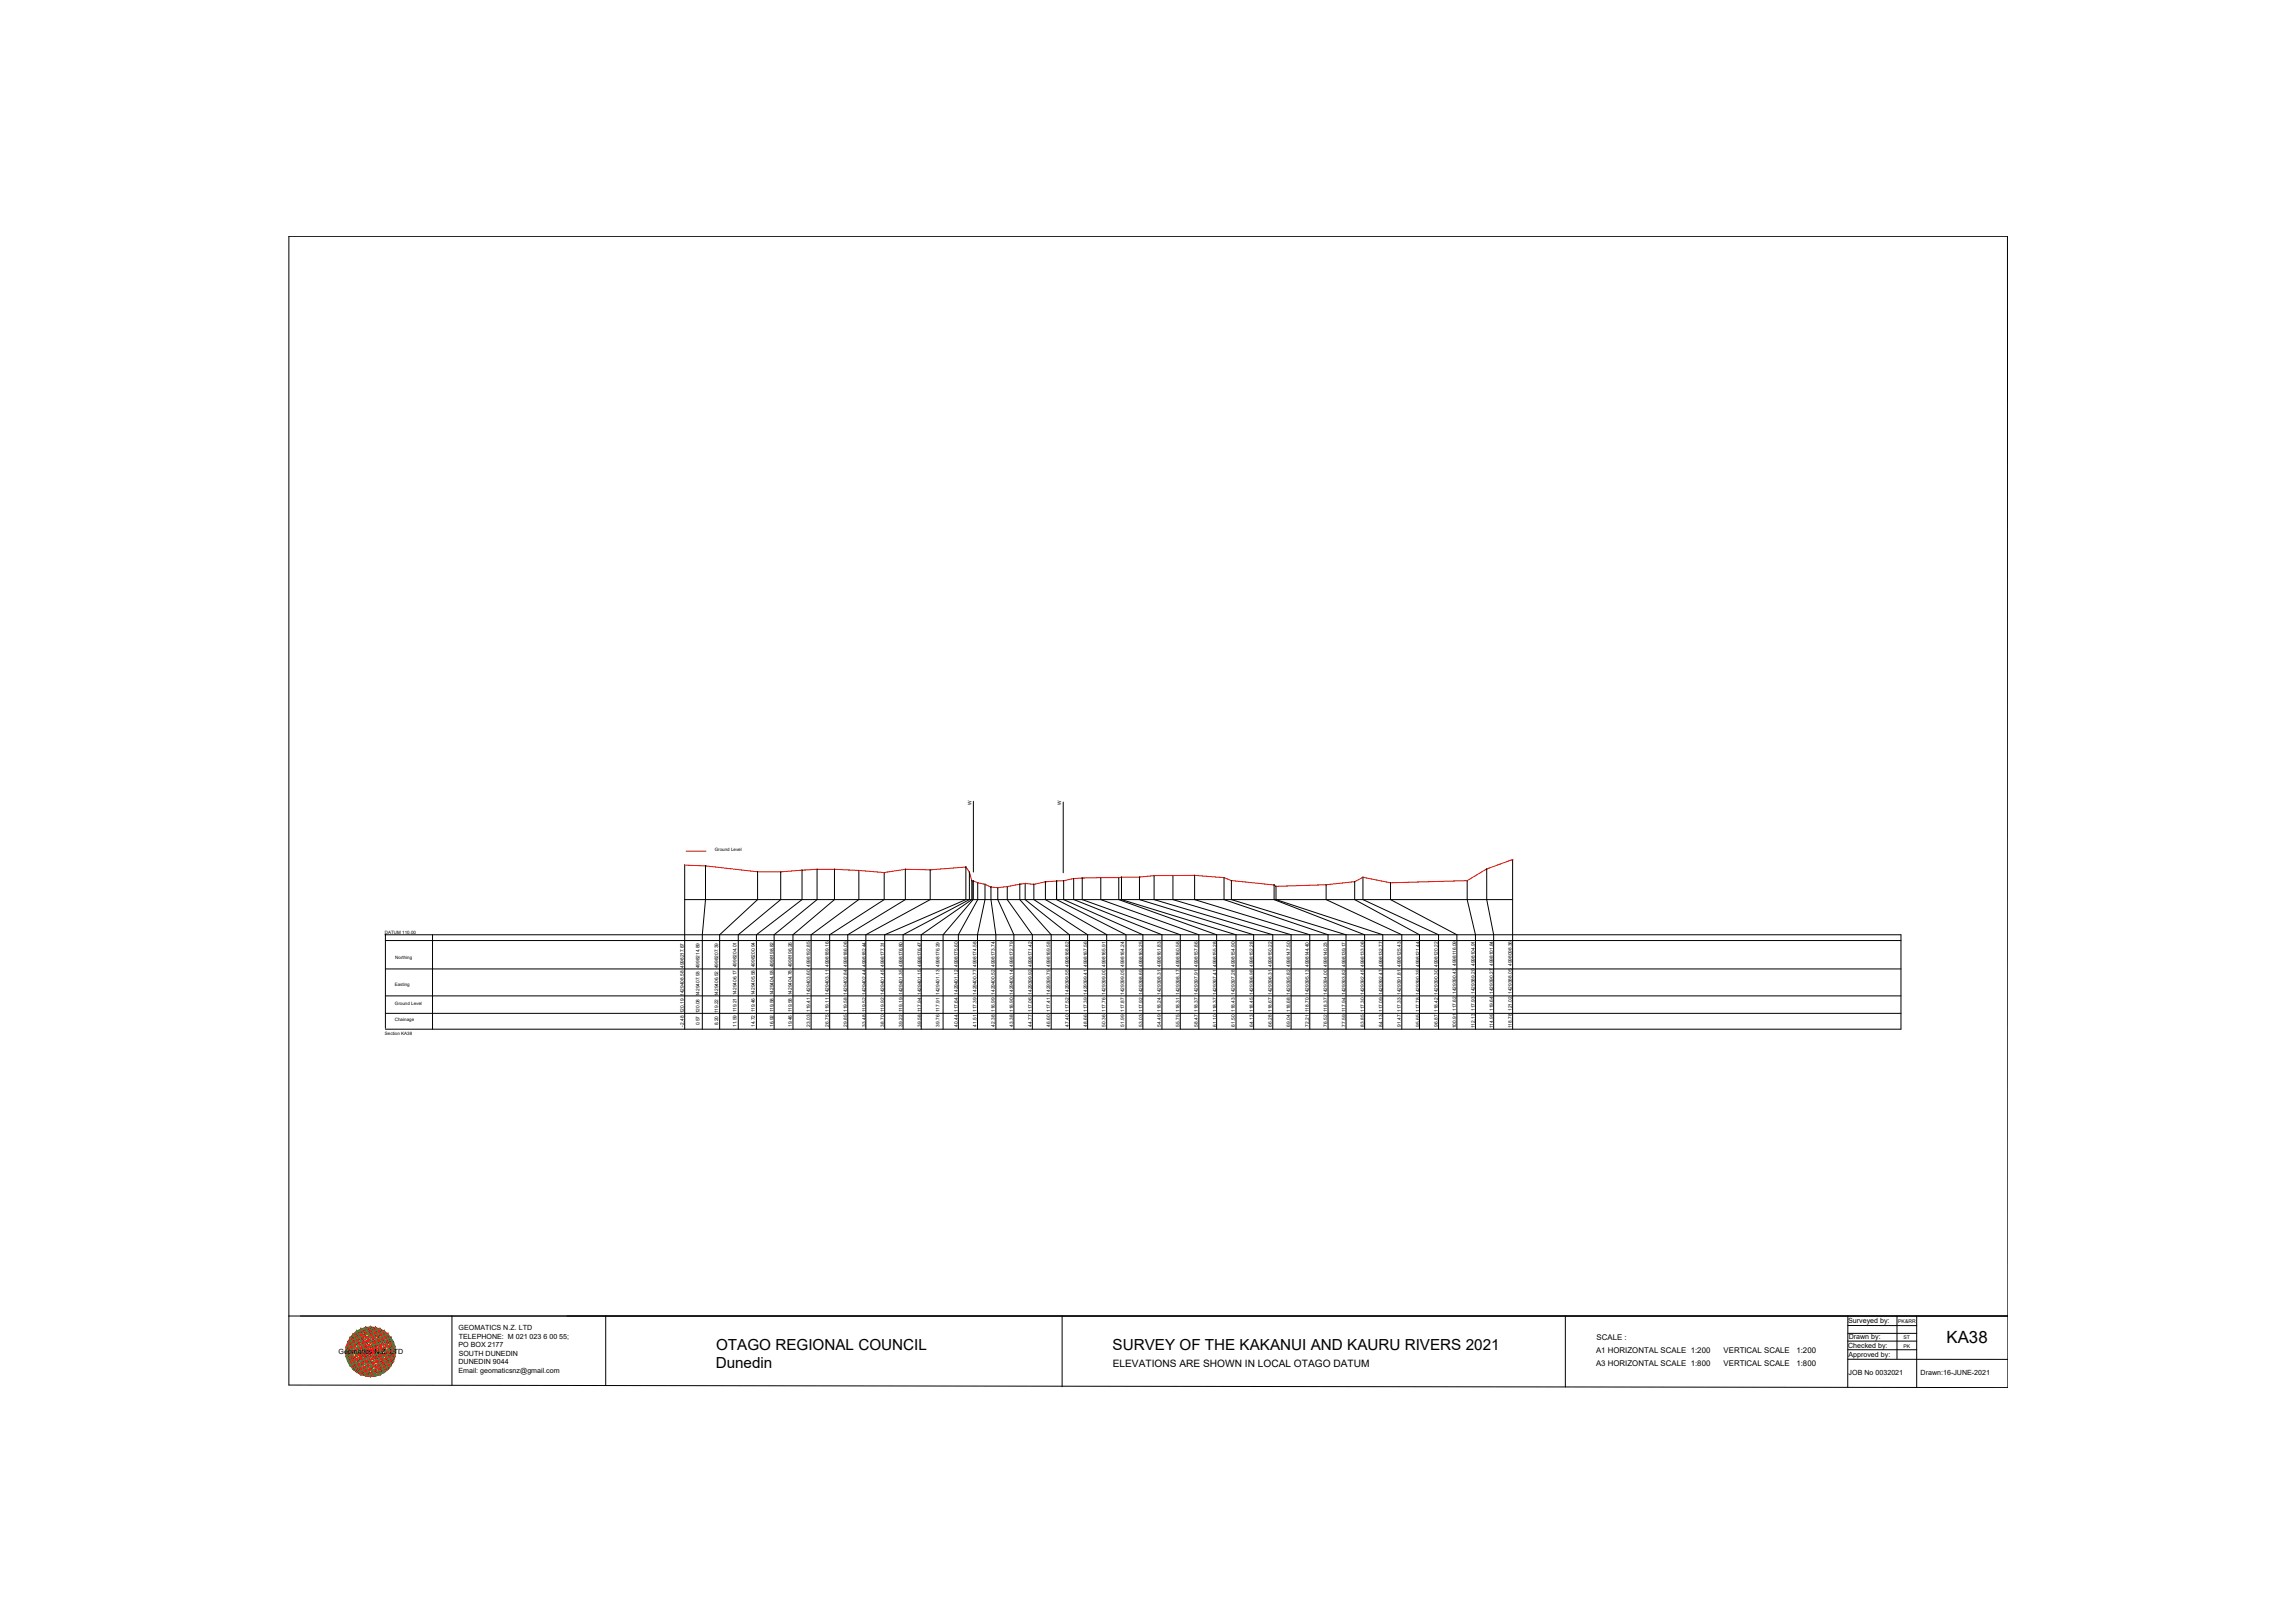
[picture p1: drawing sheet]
<svg xmlns="http://www.w3.org/2000/svg" width="420mm" height="297mm" viewBox="0 0 420 297" stroke-linecap="round" stroke-linejoin="round" font-family="sans-serif">
<defs><g id="words">
<text font-size="3.1" x="356.4" y="245.7">KA38</text>
<g font-size="2.8">
<text x="131" y="250.3">Dunedin</text>
<text x="131.1" y="247">OTAGO REGIONAL COUNCIL</text>
<text x="203.7" y="247">SURVEY OF THE KAKANUI AND KAURU RIVERS 2021</text>
</g>
<text font-size="1.9" x="203.7" y="250.1">ELEVATIONS ARE SHOWN IN LOCAL OTAGO DATUM</text>
<g font-size="1.4">
<text x="292.3" y="245.2">SCALE :</text>
<text x="292.2" y="247.6">A1 HORIZONTAL SCALE 1:200</text>
<text x="292.2" y="250">A3 HORIZONTAL SCALE 1:800</text>
<text x="315.5" y="247.6">VERTICAL SCALE</text>
<text x="315.5" y="250">VERTICAL SCALE</text>
<text x="328.9" y="247.6">1:200</text>
<text x="328.9" y="250">1:800</text>
</g>
<g font-size="1.3">
<text x="84" y="243.4">GEOMATICS N.Z. LTD</text>
<text x="84" y="245">TELEPHONE: M 021 023 6 00 55;</text>
<text x="338.3" y="242.1">Surveyed by:</text>
<text x="338.5" y="245.1">Drawn by:</text>
<text x="62" y="247.8">Geomatics N.Z. LTD</text>
<text x="83.9" y="246.6">PO BOX 2177</text>
<text x="83.9" y="249.7">DUNEDIN 9044</text>
<text x="83.9" y="251.3">Email: geomaticsnz@gmail.com</text>
<text x="84" y="248.1">SOUTH DUNEDIN</text>
<text x="338.3" y="246.6">Checked by:</text>
<text x="338.4" y="248.3">Approved by:</text>
<text x="338.4" y="251.7">JOB No 0032021</text>
<text x="351.6" y="251.7">Drawn:16-JUNE-2021</text>
</g>
<g font-size=".9">
<text x="177.8" y="147.3" transform="rotate(-90 177.8 147.3)">W</text>
<text x="194.3" y="147.4" transform="rotate(-90 194.3 147.4)">W</text>
<text x="125.2" y="187.9" transform="rotate(-90 125.2 187.9)">-2.48 120.19 1429408.58 4998217.87</text>
<text x="128.1" y="187.7" transform="rotate(-90 128.1 187.7)">0.57 120.08 1429407.93 4998214.89</text>
<text x="131.5" y="187.7" transform="rotate(-90 131.5 187.7)">8.20 119.22 1429406.52 4998207.39</text>
<text x="134.8" y="188" transform="rotate(-90 134.8 188)">11.59 119.21 1429406.17 4998204.01</text>
<text x="138.2" y="188" transform="rotate(-90 138.2 188)">14.72 119.46 1429405.58 4998200.94</text>
<text x="141.6" y="188" transform="rotate(-90 141.6 188)">16.92 119.58 1429404.93 4998198.82</text>
<text x="145" y="188" transform="rotate(-90 145 188)">19.46 119.58 1429404.78 4998196.26</text>
<text x="148.3" y="187.9" transform="rotate(-90 148.3 187.9)">23.03 119.41 1429403.60 4998192.85</text>
<text x="151.7" y="187.9" transform="rotate(-90 151.7 187.9)">26.75 119.11 1429403.11 4998189.16</text>
<text x="155.1" y="187.9" transform="rotate(-90 155.1 187.9)">29.85 119.58 1429402.84 4998186.06</text>
<text x="158.5" y="187.9" transform="rotate(-90 158.5 187.9)">33.48 119.52 1429402.44 4998182.44</text>
<text x="161.9" y="187.9" transform="rotate(-90 161.9 187.9)">38.70 119.92 1429401.45 4998177.31</text>
<text x="165.2" y="187.9" transform="rotate(-90 165.2 187.9)">39.22 119.19 1429401.35 4998176.80</text>
<text x="168.6" y="187.9" transform="rotate(-90 168.6 187.9)">39.58 117.94 1429401.15 4998176.47</text>
<text x="172" y="187.9" transform="rotate(-90 172 187.9)">39.76 117.91 1429401.13 4998176.29</text>
<text x="175.4" y="187.9" transform="rotate(-90 175.4 187.9)">40.44 117.64 1429401.12 4998175.60</text>
<text x="178.8" y="187.9" transform="rotate(-90 178.8 187.9)">41.51 117.39 1429400.77 4998174.58</text>
<text x="182.1" y="187.9" transform="rotate(-90 182.1 187.9)">42.38 116.99 1429400.52 4998173.74</text>
<text x="185.5" y="187.9" transform="rotate(-90 185.5 187.9)">43.38 116.90 1429400.14 4998172.79</text>
<text x="188.9" y="187.9" transform="rotate(-90 188.9 187.9)">44.77 117.06 1429399.92 4998171.42</text>
<text x="192.3" y="187.9" transform="rotate(-90 192.3 187.9)">46.60 117.41 1429399.79 4998169.58</text>
<text x="195.7" y="187.9" transform="rotate(-90 195.7 187.9)">47.40 117.52 1429399.55 4998168.82</text>
<text x="199" y="187.9" transform="rotate(-90 199 187.9)">48.66 117.39 1429399.41 4998167.56</text>
<text x="202.4" y="187.9" transform="rotate(-90 202.4 187.9)">50.36 117.76 1429399.00 4998165.91</text>
<text x="205.8" y="187.9" transform="rotate(-90 205.8 187.9)">51.99 117.87 1429399.05 4998164.24</text>
<text x="209.2" y="187.9" transform="rotate(-90 209.2 187.9)">53.03 117.92 1429398.69 4998163.25</text>
<text x="212.5" y="187.9" transform="rotate(-90 212.5 187.9)">54.49 118.24 1429398.31 4998161.83</text>
<text x="215.9" y="187.9" transform="rotate(-90 215.9 187.9)">55.75 118.31 1429398.17 4998160.58</text>
<text x="219.3" y="187.9" transform="rotate(-90 219.3 187.9)">58.47 118.37 1429397.91 4998157.86</text>
<text x="222.7" y="187.9" transform="rotate(-90 222.7 187.9)">61.10 118.37 1429397.41 4998155.28</text>
<text x="226.1" y="187.9" transform="rotate(-90 226.1 187.9)">61.50 118.43 1429397.28 4998154.90</text>
<text x="229.4" y="187.9" transform="rotate(-90 229.4 187.9)">64.13 118.45 1429396.98 4998152.28</text>
<text x="232.8" y="187.9" transform="rotate(-90 232.8 187.9)">66.28 118.67 1429396.31 4998150.22</text>
<text x="236.2" y="187.9" transform="rotate(-90 236.2 187.9)">69.04 118.68 1429395.82 4998147.50</text>
<text x="239.6" y="187.9" transform="rotate(-90 239.6 187.9)">72.21 118.70 1429395.13 4998144.40</text>
<text x="243" y="187.9" transform="rotate(-90 243 187.9)">76.52 118.37 1429394.00 4998140.23</text>
<text x="246.3" y="187.9" transform="rotate(-90 246.3 187.9)">77.59 117.94 1429393.82 4998139.17</text>
<text x="249.7" y="187.9" transform="rotate(-90 249.7 187.9)">83.85 117.30 1429392.45 4998133.06</text>
<text x="253.1" y="187.9" transform="rotate(-90 253.1 187.9)">84.13 117.09 1429392.47 4998132.77</text>
<text x="256.5" y="187.9" transform="rotate(-90 256.5 187.9)">91.47 117.33 1429391.81 4998125.43</text>
<text x="259.9" y="187.9" transform="rotate(-90 259.9 187.9)">95.65 117.78 1429390.39 4998121.44</text>
<text x="263.2" y="187.9" transform="rotate(-90 263.2 187.9)">96.87 118.42 1429390.30 4998120.22</text>
<text x="266.6" y="188.2" transform="rotate(-90 266.6 188.2)">100.91 117.62 1429390.43 4998116.09</text>
<text x="270" y="188.2" transform="rotate(-90 270 188.2)">112.13 117.93 1429389.20 4998104.91</text>
<text x="273.4" y="188.2" transform="rotate(-90 273.4 188.2)">114.99 119.64 1429390.27 4998101.84</text>
<text x="276.8" y="188.2" transform="rotate(-90 276.8 188.2)">118.78 121.02 1429388.05 4998098.36</text>
<text x="347.5" y="242.2">PK&amp;RR</text>
<text x="348.5" y="245">ST</text>
<text x="348.5" y="246.8">PK</text>
</g>
<g font-size=".8">
<text x="130.9" y="155.8">Ground Level</text>
<text x="70.5" y="170.9">DATUM 110.00</text>
<text x="72.4" y="175.6">Northing</text>
<text x="72.3" y="180.4">Easting</text>
<text x="72.3" y="183.9">Ground Level</text>
<text x="70.5" y="189.5">Section KA38</text>
<text x="72.3" y="186.8">Chainage</text>
</g>
</g></defs>
<!-- layer: 0 -->
<g fill="none" stroke="#000" stroke-width=".18">
<path d="M52.9 43.3h314.6l.1 210.7-314.7-.5zM125.3 158.3l.1 .1M125.3 158.3v30.1M125.4 158.3l-.1 .1M129.2 158.5v6.1l-.6 6.5v17.3M138.7 159.5v.1M138.7 159.6v5l-6.9 6.5v17.3M142.9 159.6v5l-7.7 6.5v17.3M142.9 159.5v.1M146.8 159.2l.1 .1M146.9 159.2l-.1 5.4-8.3 6.5v17.3M149.6 159.1h.1"/>
<path d="M149.6 159.1v5.5l-7.9 6.5v17.3M152.7 159.1h.1M152.8 159.1v5.5l-7.6 6.5v17.3M152.8 159.1h-.1M157.2 159.3v5.3l-8.7 6.5v17.3M161.9 159.7h.1M161.9 159.7v4.9l-10 6.5v17.3M165.8 159.1h-.1M165.8 159.1l-.1 5.5-10.5 6.5v17.3M170.3 159.2v5.4l-11.8 6.5v17.3M170.3 159.2h.1M176.8 158.7h.1"/>
<path d="M176.8 158.7v5.9l-14.8 6.5v17.3M177.5 159.6v5l-12.2 6.5v17.3M177.5 159.6h.1M178.2 146.7v12.9M194.6 146.8v12.9M272.2 159v5.6l1.3 6.5v17.3M272.2 159v.1M276.9 157.3h.1M276.9 157.3v31.1M70.6 171.1h277.4v17.3h-277.4M70.6 177.3h277.4M70.6 171.1v17.1"/>
<path d="M70.6 172.1h277.4M70.6 171.1h-.1M79.2 171.1v17.3M125.3 164.6h151.6M177.9 161.1v.1M177.9 161.2v3.4l-9.2 6.5v17.3M178.1 161.2v3.4l-5.4 6.5v17.3M178.1 161.2v3.4M178.2 161.2h-.1M179 161.5v3.1l-3.5 6.5v17.3M180.3 161.9v2.7l-1.3 6.5v17.3M180.4 161.8l-.1 .1"/>
<path d="M181.4 162.3v.1M181.4 162.3v2.3l.9 6.5v17.3M182.7 162.4v.1M182.7 162.5v2.1l2.9 6.5v17.3M184.4 162.3v2.3l4.6 6.5v17.3M184.4 162.2v.1M186.7 161.8v2.8l5.7 6.5v17.3M186.7 161.8h.1M187.7 161.7h.1M187.7 161.7v2.9l8.1 6.5v17.3M189.3 161.8v.1M189.3 161.9v2.7l9.8 6.5v17.3"/>
<path d="M191.4 161.4h.1M191.4 161.4v3.2l11.2 6.5M193.4 161.2l.1 .1M193.4 161.2v3.4l12.7 6.5v17.3M193.4 161.2v3.4M193.5 161.2l-.1 .1M194.7 161.2h.1M194.7 161.2v3.4l14.5 6.5v17.3M196.6 160.8v3.8M196.6 160.8h-.1M196.6 164.6l16.1 6.5v17.3M198.1 160.7h.1"/>
<path d="M198.1 160.7v3.9l18 6.5v17.3M201.5 160.6h.1M201.5 160.6v4l18 6.5v17.3M202.6 171.1v17.3M204.8 160.6v4l17.9 6.5v17.3M204.8 160.6h.1M205.3 160.5v4.1l21 6.5v17.3M205.3 160.5v.1M208.6 160.5h.1M208.6 160.5v4.1l20.9 6.5v17.3M211.3 160.2v.1M211.3 160.3v4.3l21.7 6.5v17.3"/>
<path d="M214.7 160.3v4.3l21.7 6.5v17.3M214.8 160.2l-.1 .1M218.7 160.2h.1M218.7 160.2v4.4l21.1 6.5v17.3M224.1 160.6v4l19 6.5v17.3M224.1 160.6h.1M225.4 161.1v.1M225.4 161.2v3.4l21 6.5v17.3M233.2 161.9l.1 .1M233.3 161.9v2.7l16.5 6.5v17.3M233.6 162.2h.1M233.6 162.2v2.4l19.6 6.5v17.3"/>
<path d="M242.8 161.9h.1M242.8 161.9v2.7l13.8 6.5v17.3M248 161.3v.1M248 161.4v3.2l11.9 6.5v17.3M249.5 160.6v4l13.9 6.5v17.3M249.5 160.5v.1M254.6 161.6v3l12.1 6.5v17.3M254.6 161.5v.1M268.6 161.2h.1M268.6 161.2v3.4l1.5 6.5v17.3M70.6 185.5h277.4M70.6 182.3h277.4"/>
<path d="M52.9 240.9h314.7M82.7 240.8v12.7M110.9 240.8v12.8M194.4 240.9v12.9M286.6 240.9v12.9M338.3 245.4h12.6M338.3 247h12.6M338.3 248.8h29.3M338.3 242.6h12.6M338.3 244h12.6M338.3 240.9v13M347.3 240.9v7.8"/>
<path d="M350.9 240.9v13"/>
<circle cx="125.3" cy="158.3" r=".02"/>
<circle cx="129.2" cy="158.5" r=".02"/>
<circle cx="138.7" cy="159.5" r=".02"/>
<circle cx="142.9" cy="159.6" r=".02"/>
<circle cx="146.8" cy="159.3" r=".02"/>
<circle cx="149.6" cy="159.1" r=".02"/>
<circle cx="152.8" cy="159.1" r=".02"/>
<circle cx="157.2" cy="159.3" r=".02"/>
<circle cx="161.9" cy="159.7" r=".02"/>
<circle cx="165.7" cy="159.1" r=".02"/>
<circle cx="170.3" cy="159.2" r=".02"/>
<circle cx="176.8" cy="158.7" r=".02"/>
<circle cx="177.5" cy="159.6" r=".02"/>
<circle cx="272.2" cy="159" r=".02"/>
<circle cx="276.9" cy="157.3" r=".02"/>
<circle cx="70.6" cy="171.1" r=".02"/>
<circle cx="177.9" cy="161.2" r=".02"/>
<circle cx="178.1" cy="161.2" r=".02"/>
<circle cx="179" cy="161.5" r=".02"/>
<circle cx="180.3" cy="161.8" r=".02"/>
<circle cx="181.4" cy="162.3" r=".02"/>
<circle cx="182.7" cy="162.5" r=".02"/>
<circle cx="184.4" cy="162.3" r=".02"/>
<circle cx="186.7" cy="161.8" r=".02"/>
<circle cx="187.7" cy="161.7" r=".02"/>
<circle cx="189.3" cy="161.8" r=".02"/>
<circle cx="191.4" cy="161.4" r=".02"/>
<circle cx="193.4" cy="161.2" r=".02"/>
<circle cx="194.7" cy="161.2" r=".02"/>
<circle cx="196.6" cy="160.8" r=".02"/>
<circle cx="198.1" cy="160.7" r=".02"/>
<circle cx="201.5" cy="160.6" r=".02"/>
<circle cx="204.8" cy="160.6" r=".02"/>
<circle cx="205.3" cy="160.5" r=".02"/>
<circle cx="208.6" cy="160.5" r=".02"/>
<circle cx="211.3" cy="160.2" r=".02"/>
<circle cx="214.7" cy="160.2" r=".02"/>
<circle cx="218.7" cy="160.2" r=".02"/>
<circle cx="224.1" cy="160.6" r=".02"/>
<circle cx="225.4" cy="161.2" r=".02"/>
<circle cx="233.3" cy="162" r=".02"/>
<circle cx="233.6" cy="162.2" r=".02"/>
<circle cx="242.8" cy="161.9" r=".02"/>
<circle cx="248" cy="161.4" r=".02"/>
<circle cx="249.5" cy="160.6" r=".02"/>
<circle cx="254.6" cy="161.6" r=".02"/>
<circle cx="268.6" cy="161.2" r=".02"/>
</g>
<!-- layer: geo -->
<g fill="none" stroke="#545454" stroke-width=".18">
<path d="M63.3 247.4h9.1M63.4 246.5h8.9v1.8h-8.9zM63.6 245.7h8.5v3.5h-8.5zM63.6 245.7h.1M64 244.9h7.6v5h-7.6zM64.6 244.2h6.5v6.4h-6.5zM65.3 243.6h.1M65.3 243.6h5.1v7.6h-5.1zM66.1 243.2h3.5v8.4h-3.5zM66.9 242.9h1.8v9h-1.7zM67.8 242.8v9.2M71.6 244.9h.1"/>
<path d="M72.3 246.5h.1"/>
</g>
<g fill="none" stroke="#ff0" stroke-width=".18">
<path d="M63.3 247.4l4.5-4.6 4.6 4.6-4.6 4.5-4.4-4.5M63.4 246.5l3.6-3.6 5.3 5.4-3.6 3.6zM64.6 250.6h.1M64.6 244.2l6.5 6.4M65.3 251.2l-1.3-1.3 6.4-6.3 1.2 1.3-6.3 6.3M65.3 243.6l6.3 6.3-1.2 1.3-6.4-6.3zM66.1 243.2l6 6-2.5 2.4-6-5.9zM68.7 251.9h.1M68.7 242.9l3.6 3.6-5.3 5.4-3.6-3.6zM69.6 243.2l2.5 2.5-6 5.9-2.5-2.4zM71.1 244.1h.1M71.1 244.2l-6.5 6.4"/>
<path d="M71.1 250.6h.1"/>
</g>
<g fill="none" stroke="#00b85c" stroke-width=".18">
<path d="M63.3 247.4l1.3 3.2 7.8-3.2-1.3-3.2-7.8 3.2M63.4 246.5l7-2.9 1.9 4.7-7 2.9zM63.4 248.3l8.2-3.4 .7 1.6-8.2 3.4zM63.6 245.7l8.5 3.5M63.6 245.7l2.5 5.9M64 244.9l4.7-2 2.9 7-4.6 2zM64.6 244.2l3.2-1.4 3.3 7.8-3.3 1.4zM65.3 243.6l1.7-.7 3.4 8.3-1.7 .7zM66.1 243.2l3.5 8.4M69.6 243.2l-3.5 8.4M69.6 243.2l2.5 6M69.6 243.2l-6 2.5"/>
<path d="M72.1 245.7l-8.5 3.5M72.1 249.2l-6 2.4"/>
</g>
<g fill="none" stroke="#f00" stroke-width=".18">
<path d="M63.3 247.4l2.8 4.2M63.3 247.4l6.3 4.2M63.3 247.4l8.8 1.8M63.3 247.4h.1M63.4 248.3h.1M63.4 246.5h.1M63.4 246.5l8.9 1.8M63.4 246.5l.6 3.4M63.4 246.5l3.6 5.4M63.4 248.3l1.9 2.9M63.4 246.5l7 4.7M63.4 248.3l5.3 3.6"/>
<path d="M63.4 248.3l8.2 1.6M63.6 245.7l1 4.9M63.6 245.7l4.2 6.3M63.6 249.2l1 1.4M63.6 249.2l4.2 2.8M63.6 245.7l7.5 4.9M63.6 245.7l8.8 1.7M63.6 249.2l7.5 1.4M63.6 245.7l-.3 1.7M63.6 245.7h.1M63.7 249.2h.1M64 249.9h.1"/>
<path d="M64 244.9h.1M64 244.9l7.6 5M64 244.9l1.3 6.3M64 244.9l4.7 7M64 249.9l3 2M64 249.9l6.4 1.3M64 244.9l-.6 3.4M64.1 244.9l8.2 1.6M64.6 244.2h.1M64.6 244.2l1.5 7.4M64.6 244.2l5 7.4M64.6 244.2l7.5 5"/>
<path d="M64.6 250.6l1.5 1M64.6 244.2l-1 1.4M64.6 244.2l7.5 1.5M64.6 250.6l5 1M64.6 244.2l-1 5M64.7 250.6h.1M65.3 243.6h.1M65.3 251.2h.1M65.3 243.6l5.1 7.6M65.3 243.6l1.7 8.3M65.3 243.6l-1.9 2.9M65.3 251.2l3.4 .7"/>
<path d="M65.3 243.6l-1.3 6.3M65.3 243.6l7 4.7M65.3 243.6l6.3 1.3M66.1 243.2h.1M66.1 243.2l1.7 8.8M66.1 243.2l5 7.4M66.1 243.2l-1.5 1M66.1 243.2l6.3 4.2M66.1 243.2l-2.8 4.2M66.1 243.2l5 1M66.1 251.6l1.7 .4M66.1 243.2l-1.5 7.4"/>
<path d="M66.1 251.6h.1M67 242.9h.1M67 251.9h.1M67 242.9l1.7 9M67 242.9l4.6 7M67 242.9l-3 2M67 242.9l5.3 3.6M67 242.9l-3.6 5.4M67 242.9l3.4 .7M67 242.9l-1.7 8.3M67.8 242.9h.1M67.8 242.8l1.8 8.8"/>
<path d="M67.8 242.8l-1.7 .4M67.8 242.8l4.3 6.4M67.8 242.8l-4.2 2.9M67.8 242.8l4.3 2.9M67.8 242.8l-4.2 6.4M67.8 242.8l1.8 .4M67.8 242.8l-1.7 8.8M67.9 251.9h.1M68.7 251.9h.1M68.7 242.9h.1M68.7 242.9l-1.7 9M68.7 242.9l1.7 8.3"/>
<path d="M68.7 242.9l-3.4 .7M68.7 242.9l3.6 5.4M68.7 242.9l-5.3 3.6M68.7 242.9l2.9 2M68.7 242.9l-4.7 7M69.5 243.2h.1M69.6 243.2l1.5 7.4M69.6 243.2l-5 1M69.6 251.6l-1.8 .4M69.6 243.2l2.8 4.2M69.6 243.2l-6.3 4.2M69.6 243.2l1.5 1"/>
<path d="M69.6 243.2l-5 7.4M69.6 243.2l-1.8 8.8M69.6 251.6h.1M70.4 251.2h.1M70.4 243.6h.1M70.4 243.6l-5.1 7.6M70.4 243.6l1.2 6.3M70.4 243.6l-6.4 1.3M70.4 251.2l-3.4 .7M70.4 243.6l1.9 2.9M70.4 243.6l-7 4.7M70.4 243.6l-1.7 8.3"/>
<path d="M71 244.2h.1M71.1 244.2l1 5M71.1 244.2l-7.5 1.5M71.1 250.6l-5 1M71.1 244.2l1 1.5M71.1 244.2l-7.5 5M71.1 250.6l-1.5 1M71.1 244.2l-5 7.4M71.1 244.2l-1.5 7.4M71.1 250.6h.1M71.6 244.9h.1M71.6 249.9h.1"/>
<path d="M71.6 244.9l-7.6 5M71.6 244.9l.7 3.4M71.6 244.9l-8.2 1.6M71.6 249.9l-6.3 1.3M71.6 249.9l-2.9 2M71.6 244.9l-4.6 7M71.6 244.9l-1.2 6.3M72 245.6h.1M72.1 249.1h.1M72.1 245.7l.3 1.7M72.1 245.7l-8.8 1.7 .3 1.8M72.1 249.2l-7.5 1.4"/>
<path d="M72.1 249.2l-4.3 2.8M72.1 245.7l-7.5 4.9M72.1 245.6l-4.3 6.4M72.1 249.2l-1 1.4M72.1 245.7l-1 4.9M72.3 246.5h.1M72.3 248.3h.1M72.3 246.5l-8.9 1.8M72.3 248.3l-8.3 1.6M72.3 246.5l-7 4.7M72.3 248.3l-5.3 3.6M72.3 246.5l-3.6 5.4"/>
<path d="M72.3 248.3l-1.9 2.9M72.3 246.5l-.7 3.4M72.4 247.4h.1M72.4 247.4l-.3 1.8M72.4 247.4l-8.8 1.8M72.4 247.4l-6.3 4.2M72.4 247.4l-2.8 4.2"/>
</g>
<!-- layer: 0 -->
<path d="M125.6 155.8h3.7M276.9 157.3l-4.7 1.7-3.6 2.2-14 .4-5.1-1-1.5 .8-5.2 .5-9.2 .3-.3-.2-7.9-.8-1.3-.6-5.4-.4-7.4 .1-2.7 .2-12 .3-1.9 .4-3.3 .2-2.1 .5-1.6-.2-5 .8-1.3-.2-1.1-.4-2.4-.7-.4-1.6-.7-.9-6.5 .5-4.6-.1-3.8 .6a84.5 84.5 0 0 0-19-.1h-4.2l-9.5-1.1-3.9-.2" fill="none" stroke="#f00" stroke-width=".18"/>
<use href="#words"/>
</svg>
